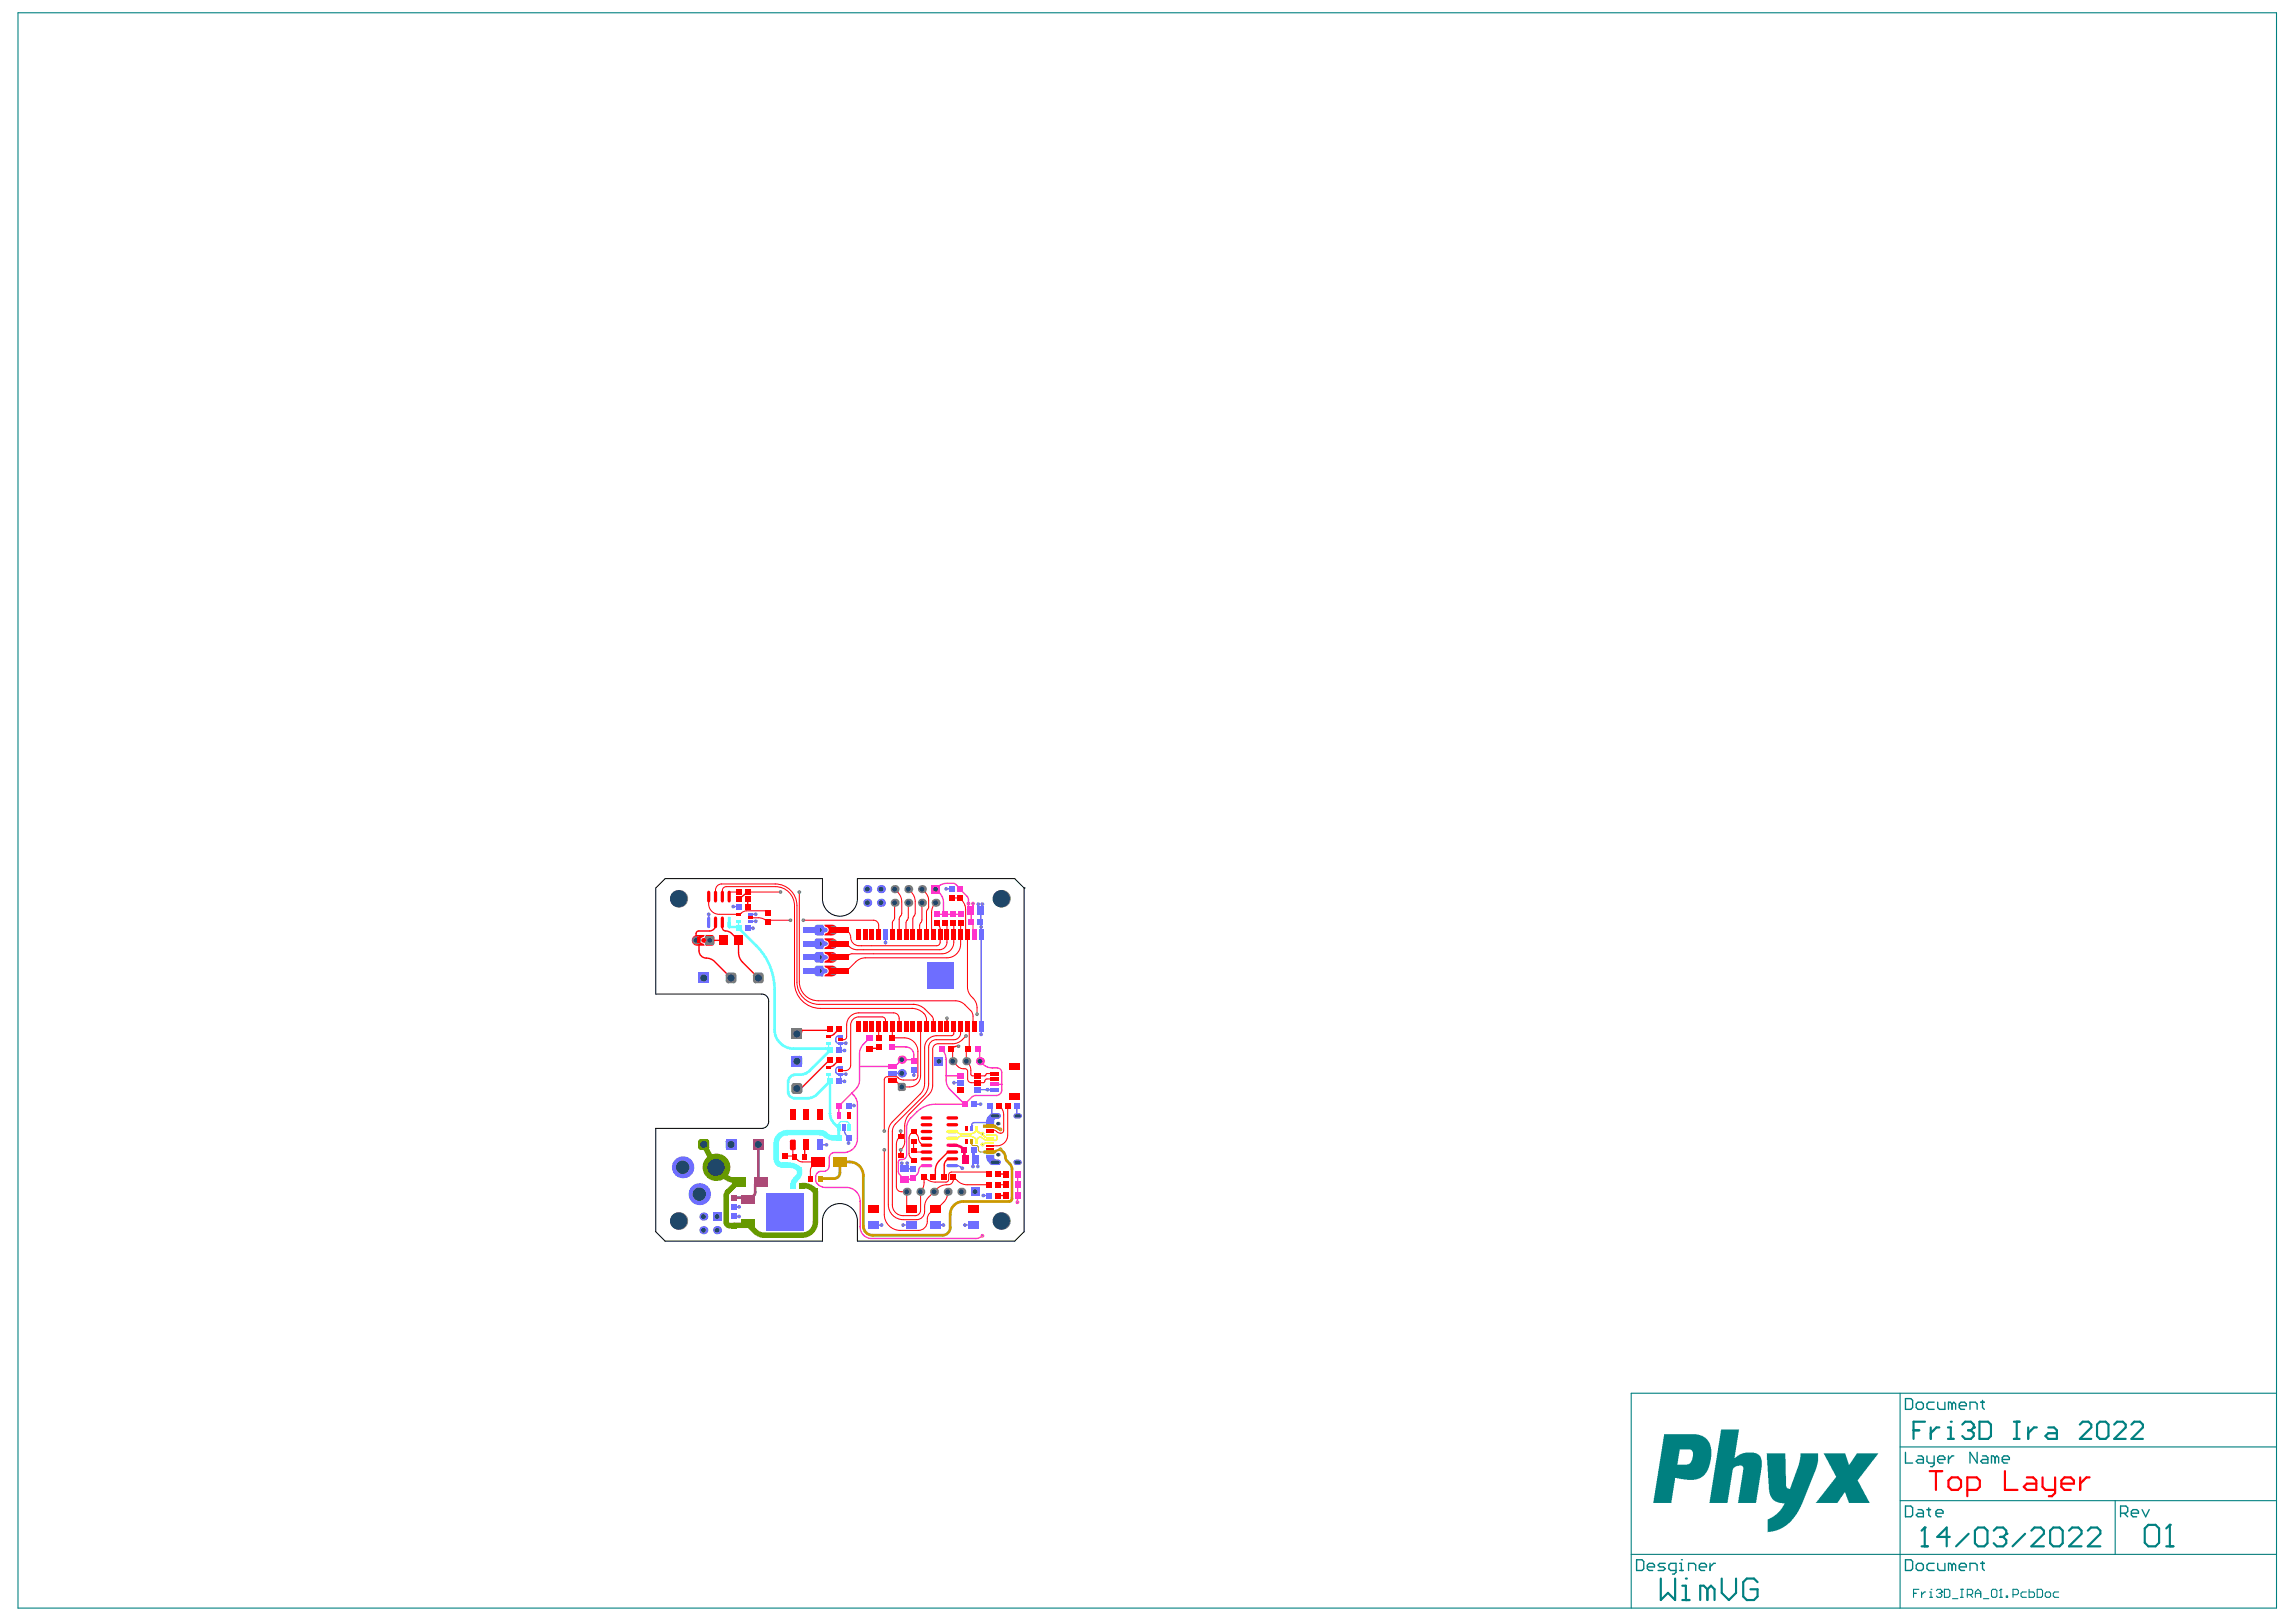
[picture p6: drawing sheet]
<svg xmlns="http://www.w3.org/2000/svg" width="297mm" height="210mm" viewBox="0 0 297 210" stroke-linecap="round" stroke-linejoin="round" font-family="sans-serif">
<g fill="#008080">
<path d="M222.7 185h2.3l-.6 3.7 .7-.5 .7-.2h1.3l.4 .2 .3 .4 .1 .4v.9l-.7 4.6h-2.4l.7-4.1a.58 .58 0 0 0-.1-.7h-.7l-.3 .2a.59 .59 0 0 0-.3 .7l-.6 3.9h-2.4z"/>
<path d="M228.5 188.1h2.5l.1 4.2v.2l.3 .2 .2-.1 1.1-3.1 .2-.9v-.5h2.3v1l-.3 1.3-1.9 4.6-.8 1.3-1 1.1-1 .5-.8 .3-.7 .1v-1.2a.45 .45 0 0 1 .4-.6l.7-.5 .6-.5 .5-1h-.7l-.6-.2-.4-.4-.2-.4-.2-.7z"/>
<path d="M235.9 188.1h2.8l.5 1.4 .2-.1 .8-1.3h2.8l-2.6 3.3a.38 .38 0 0 0 .1 .5l1.4 2.6h-2.7l-.5-1.4h-.1l-.9 1.4h-2.8l2.2-2.8 .2-.3a.34 .34 0 0 0 .1-.5z"/>
<path d="M215.3 185.6h4.2l.8 .3 .6 .5 .4 .7 .1 .4v1.4l-.3 .8-.3 .8-.3 .4-.5 .4-.8 .2h-.9l-1.6-.2-.5 3.2h-2.3zM217.3 187.6l-.3 1.9h1.3l.3-.1 .3-.5 .1-.7a.57 .57 0 0 0-.3-.6z"/>
</g>
<g fill="none" stroke="#008080" stroke-width=".14">
<path d="M2.3 1.7h292.2v206.4h-292.2zM245.8 187.2h48.7M245.8 194.2h48.7M245.8 180.3v27.8M273.6 194.2v7M294.5 180.3h-83.5v27.8M211 201.2h83.5M247.6 206.2h.3M248.3 205.7h-.7v1M248.6 206v.7M249.1 206h-.2l-.3 .4M249.6 206h.2v.7"/>
<path d="M249.6 206.7h.4M249.8 205.7h.1M250.5 205.8l.2-.1h.3l.2 .1v.2M250.9 206.2h.1M251 206.2l.2 .2v.1l-.2 .2h-.3l-.2-.2M251.2 206h.1M251.2 206l-.2 .2M251.6 205.7h.5l.2 .1v.7l-.2 .2h-.5zM252.6 206.9h.7M253.6 205.7h.4M253.6 206.7h.4M253.8 205.7v1"/>
<path d="M254.5 206.4h.5l.2-.2v-.4l-.2-.1h-.5v1M254.9 206.4l.3 .3M255.6 206.2h.7M255.6 206.7v-.7l.3-.3 .4 .3v.7M256.6 206.9h.7M257.6 205.8l.2-.1h.4l.1 .1v.7l-.1 .2h-.4l-.2-.2zM258.7 206.7h.3M258.9 205.7h.1M258.9 205.7v1M258.9 205.7l-.2 .1M259.6 206.5h.1v.2h-.1zM260.4 206.4h.5l.2-.2v-.4l-.2-.1h-.5v1"/>
<path d="M262.2 206h-.6l-.1 .2v.3l.1 .2h.6M262.5 205.7v1h.5l.2-.2v-.3l-.2-.2h-.5M263.6 205.7h.5l.1 .1v.7l-.1 .2h-.5zM264.6 206.2l.2-.2h.3l.2 .2v.3l-.2 .2h-.3l-.2-.2zM266.3 206h-.5l-.2 .2v.3l.2 .2h.5"/>
</g>
<g fill="none" stroke="#008080" stroke-width=".28">
<path d="M247.6 185.1h.7M249 197.7h.1M249 197.7v2.4M249 197.7l-.4 .4M249 184h-1.4v2.2M249.8 184.7v1.5M250.9 184.7h-.4l-.7 .8M252 184.7h.4v1.5M252 186.2h.8M252.3 198.9h-1.7l1.2-1.2v2.4M252.4 184h.1M253.9 184.4l.3-.4h.8l.3 .4v.3"/>
<path d="M254.6 185.1h.4M254.7 198.5l-1.6 1.6M255 185.1l.3 .4v.3l-.3 .4h-.8l-.3-.4M255.3 184.7h.1M255.3 184.7l-.3 .4M255.5 198.1l.4-.4h.8l.4 .4v1.6l-.4 .4h-.8l-.4-.4zM256.1 184h1.1l.4 .4v1.4l-.4 .4h-1.1zM257.9 198.1l.4-.4h.8l.5 .4v.4M258.7 198.9h.4M259.1 198.9l.5 .4v.4l-.5 .4h-.8l-.4-.4M259.6 198.5h.1M259.6 198.5l-.5 .4"/>
<path d="M260.5 184h.8M260.5 186.2h.8M260.9 184v2.2M262 198.5l-1.6 1.6M262.4 184.7v1.5M262.8 198.1l.4-.4h.8l.4 .4v.4l-1.6 1.6h1.6M263.5 184.7h-.4l-.7 .8M265 184.7h.7l.4 .4v1.1h-1.1l-.4-.4 .4-.3h1.1M265.2 198.1l.4-.4h.9l.4 .4v1.6l-.4 .4h-.9l-.4-.4zM267.7 198.1l.4-.4h.8l.4 .4v.4l-1.6 1.6h1.6M269.1 184.4l.3-.4h.8l.4 .4v.3l-1.5 1.5h1.5M270.1 198.1l.4-.4h.8l.4 .4v.4l-1.6 1.6h1.6"/>
<path d="M271.3 184.4l.4-.4h.7l.4 .4v1.4l-.4 .4h-.7l-.4-.4zM273.5 184.4l.4-.4h.7l.4 .4v.3l-1.5 1.5h1.5M275.7 184.4l.4-.4h.8l.3 .4v.3l-1.5 1.5h1.5M277.5 197.8l.4-.5h1l.4 .5v1.8l-.4 .5h-1l-.4-.5zM280.7 197.3h.1M280.7 197.3v2.8M280.7 197.3l-.4 .5M214.9 204.3v2.8l.9-1 .9 1v-2.8M217.6 207.1h1M217.6 205.2h.5v1.9M218.1 204.3h.1M220.9 205.7l-.5-.5h-.4v1.9"/>
<path d="M220.9 205.7v1.4M220.9 205.7l.5-.5 .4 .5v1.4M222.7 204.3v1.8l1 1 .9-1v-1.8M227.4 204.7l-.5-.4h-.9l-.5 .4v1.9l.5 .5h.9l.5-.5v-.9h-.9M248.6 200.1h.8M280.3 200.1h.9"/>
</g>
<g fill="none" stroke="#008080" stroke-width=".18">
<path d="M246.5 194.9h.7l.2 .2v1l-.2 .2h-.7zM246.5 181h.7l.2 .2v1l-.2 .2h-.7zM246.5 187.9v1.4h.9M247.9 181.7l.2-.2h.5l.2 .2v.5l-.2 .2h-.5l-.2-.2zM248.1 195.4h.5l.2 .2v.7h-.7l-.2-.2 .2-.3h.7M248.1 188.4h.5l.2 .2v.7h-.7l-.2-.2 .2-.2h.7M249.3 195.4h.5M249.3 188.4v.7l.2 .2h.7M249.5 195.1v1l.3 .2M250.2 181.5h-.7l-.2 .2v.5l.2 .2h.7M250.2 188.4v1.2l-.2 .2h-.2M250.5 195.8h.9v-.2l-.2-.2h-.5l-.2 .2v.5l.2 .2h.5"/>
<path d="M250.7 181.5v.7l.2 .2h.7v-.9M250.7 188.9h.9v-.3l-.2-.2h-.5l-.2 .2v.5l.2 .2h.5M252.1 188.4v.9M252.5 181.7l-.2-.2h-.2v.9M252.5 181.7v.7M252.5 181.7l.3-.2 .2 .2v.7M252.8 188.4h-.3l-.4 .5M253.5 181.9h.9v-.2l-.2-.2h-.5l-.2 .2v.5l.2 .2h.5M254.9 182.4v-.9h.7l.2 .2v.7M255.8 187.9v1.4l-.9-1.4v1.4M256.3 181.5h.4M256.5 188.4h.4l.3 .2v.7h-.7l-.2-.2 .2-.2h.7"/>
<path d="M256.5 181.2v1l.2 .2M258.1 188.6l-.2-.2h-.3v.9M258.1 188.6v.7M258.1 188.6l.2-.2 .3 .2v.7M259 188.9h1v-.3l-.3-.2h-.4l-.3 .2v.5l.3 .2h.4M274.3 195.8h.7l.3-.2v-.5l-.3-.2h-.7v1.4M274.8 195.8l.5 .5M275.7 195.8h1v-.2l-.3-.2h-.4l-.3 .2v.5l.3 .2h.4M277.1 195.4l.5 .9 .5-.9M211.7 201.8h.7l.3 .3v.9l-.3 .2h-.7zM213.1 202.8h.9v-.3l-.2-.2h-.4l-.3 .2v.5l.3 .2h.4M215.4 202.3h-.7l-.2 .2 .2 .3h.5l.2 .2-.2 .2h-.7"/>
<path d="M216.8 203.2h-.7l-.2-.2v-.5l.2-.2h.7v1.2l-.2 .2h-.2M217.3 203.2h.5M217.3 202.3h.2v.9M217.5 201.8h.1M218.5 203.2v-.9h.6l.3 .2v.7M219.8 202.8h1v-.3l-.3-.2h-.4l-.3 .2v.5l.3 .2h.4M221.2 202.3v.9M221.9 202.3h-.2l-.5 .5M246.5 201.8h.7l.2 .3v.9l-.2 .2h-.7zM247.9 202.5l.2-.2h.5l.2 .2v.5l-.2 .2h-.5l-.2-.2zM250.2 202.3h-.7l-.2 .2v.5l.2 .2h.7M250.7 202.3v.7l.2 .2h.7v-.9"/>
<path d="M252.5 202.5l-.2-.2h-.2v.9M252.5 202.5v.7M252.5 202.5l.3-.2 .2 .2v.7M253.5 202.8h.9v-.3l-.2-.2h-.5l-.2 .2v.5l.2 .2h.5M254.9 203.2v-.9h.7l.2 .2v.7M256.3 202.3h.4M256.5 202.1v.9l.2 .2"/>
</g>
<path d="M106.7 125h.8v1.3h-.8v-.2a.49 .49 0 0 0 .5-.4 .49 .49 0 0 0-.5-.5z" fill="#f00"/>
<path d="M106.3 125h.2l.2 .3a.33 .33 0 0 1 .4 .4 .33 .33 0 0 1-.4 .3l-.2 .4h-.2z" fill="#6e6eff"/>
<path d="M106.7 121.4h.8v1.4h-.8v-.2a.49 .49 0 0 0 .5-.5 .49 .49 0 0 0-.5-.5z" fill="#f00"/>
<path d="M106.3 121.4h.2l.2 .4a.33 .33 0 0 1 .4 .3 .33 .33 0 0 1-.4 .3l-.2 .4h-.2z" fill="#6e6eff"/>
<g fill="#f00">
<path d="M90.3 121h.8v.2a.49 .49 0 0 0-.5 .5 .49 .49 0 0 0 .5 .5v.2h-.8z"/>
<path d="M91.3 121h.2v1.4h-.2l-.2-.4a.33 .33 0 0 1-.4-.3 .33 .33 0 0 1 .4-.3z"/>
<path d="M89.7 121.3a.49 .49 0 0 1 .4-.3 .49 .49 0 0 1 .4 .3v.5l-.2 .6a.7 .7 0 0 1-.7-.4 .7 .7 0 0 1 .1-.7z"/>
<path d="M91.1 121.7h1.3a.59 .59 0 0 1-.1 .6l-.8 .1z"/>
<path d="M91.5 121l.8 .1a.59 .59 0 0 1 .1 .6h-1.3z"/>
<path d="M107.5 125a.68 .68 0 0 1 .8 .7 .68 .68 0 0 1-1 .5 1.39 1.39 0 0 1 .2-1.2z"/>
<path d="M107.5 123.2a.68 .68 0 0 1 .8 .8 .68 .68 0 0 1-1 .5 1.39 1.39 0 0 1 .2-1.3z"/>
<path d="M107.5 121.4a.68 .68 0 0 1 .8 .8 .68 .68 0 0 1-1 .5 1.39 1.39 0 0 1 .2-1.3z"/>
<path d="M107.5 119.7a.68 .68 0 0 1 .8 .8 .68 .68 0 0 1-1 .4 1.39 1.39 0 0 1 .2-1.2z"/>
</g>
<g fill="#6e6eff">
<path d="M105.4 125.1l.3-.1h.6l.4 .7h-1.3z"/>
<path d="M105.4 125.7h1.3l-.4 .7-.8-.1a.59 .59 0 0 1-.1-.6z"/>
<path d="M105.4 123.4l.3-.2h.6l.4 .7h-1.3z"/>
<path d="M105.4 123.9h1.3l-.4 .7-.8-.1a.59 .59 0 0 1-.1-.6z"/>
<path d="M105.4 121.6l.3-.2h.6l.4 .7h-1.3z"/>
<path d="M105.4 122.1h1.3l-.4 .7h-.8a.59 .59 0 0 1-.1-.7z"/>
<path d="M105.4 120.4h1.3l-.4 .7-.8-.1a.59 .59 0 0 1-.1-.6z"/>
<path d="M105.4 119.8l.3-.1h.6l.4 .7h-1.3z"/>
</g>
<path d="M106.7 119.7h.8v1.4h-.8v-.3a.49 .49 0 0 0 .5-.4 .49 .49 0 0 0-.5-.5z" fill="#f00"/>
<g fill="#6e6eff">
<path d="M106.3 119.7h.2l.2 .3a.33 .33 0 0 1 .4 .4 .33 .33 0 0 1-.4 .3l-.2 .4h-.2z"/>
<path d="M106.3 123.2h.2l.2 .4a.33 .33 0 0 1 .4 .3 .33 .33 0 0 1-.4 .3l-.2 .4h-.2z"/>
</g>
<path d="M106.7 123.2h.8v1.4h-.8v-.2a.49 .49 0 0 0 .5-.5 .49 .49 0 0 0-.5-.5z" fill="#f00"/>
<g fill="#6e6eff">
<path d="M127.9 144.4l.4-.3h.8a.37 .37 0 0 1 .3 .5 .37 .37 0 0 1-.5 .2l-.2 .1-.1 .5h-1v-.6z"/>
<path d="M127.6 149.4h1v.4l.3 .2a.4 .4 0 0 1 .5 .2 .4 .4 0 0 1-.1 .5h-1a1.27 1.27 0 0 1-.7-1.3z"/>
</g>
<g fill="#c90">
<path d="M127.2 145.5h1.6l.2 .3v.2h-1.8z"/>
<path d="M127.2 148.9h.1h1.7v.1l-.2 .3h-1.5z"/>
</g>
<g fill="none" stroke="#f00" stroke-width=".13">
<path d="M93 118.3h2.5M93.4 114.4h6.9M93.9 114.7h6.4M95.5 115.4h-1.2v.6M95.9 118.2h.1M96.6 117.9h2.6l.1 .3M96.7 115.4h4.3M97.1 118.8h1M99.3 119.3h.1M102.3 119.1h-3v.3v-.1M102.8 117.2v9.9M103.1 117.2v9.9"/>
<path d="M103.4 115.4v11.7M103.9 119.1h9.1M113.7 119.8v1.2M105.9 129.5h17.7M106 130h12.1M106.1 130.5h11.9M107.8 125.7h1.2M108.8 120.4h.4M108.8 122.1h.2M108.8 123.9h.3M110.2 123.4h2.8M110.7 124.5l-.8 .8"/>
<path d="M110.9 122.9h10.6M111.1 122.4h1.6M112 124h10.5M118 130.5h.1M118.1 130h.1M119.5 131.1v.1M119.7 130.6l.9 .9M123.2 137.3l.7 .7M124.6 138.3h.2M124.8 130l.8 .8M125 137.3l.2 .2M125.2 138.7v.9"/>
<path d="M125.6 138.5v.5M125.8 139.2h1.6M125.9 131.5v1.1M127.7 138.9h.9M127.7 139.6h.9M125.7 140.1h1.5M126.5 140.1h.1"/>
</g>
<g fill="none" stroke="#f3c" stroke-width=".18">
<path d="M121.3 114.8l-.3 .3M122.1 116.8v1.5M122.5 114.3h.8M123.7 114.5l.4 .4M124.1 115l1 1M125.3 116.4v1.5M125.9 116.9v1M111.2 136.4v1.6M112.5 134.3l-.8 .8M115.4 135.5h1.8M117.2 135.5h.1M121.8 135.8h.1"/>
<path d="M122.4 137.1v2.7M122.4 139.2h1.9M126.8 135.8v1.5M126.8 137.3l.3 .4M128.4 138.2h.6M129.6 138.8v2.2M105.5 152.3v.4M105.7 153.1l.2 .2M106.2 151.6h.4M106.7 153.7h2.8M107.3 149.8v1.1M108 149.1h1.2"/>
<path d="M108.5 143.2v1.1M110.2 141.5l.2 .2M110.7 141l-2.1 2.1M110.9 142.9v4.5M111.3 155.4v3.4M116.2 150.4v1.2M116.4 152l.6 .6h1M116.6 150.1h.1M117.3 145.9v3.6M118.6 143.9l-.8 .8M118.6 152l-.4 .5M119.4 150.8h.5"/>
<path d="M121 142.9h3.8M122.9 141l1.9 1.9M125.7 142l-.9 .9M126.2 141.8h2.7M112.8 160.3h13.5"/>
</g>
<path d="M96.7 115.4l-1.2 1M90.1 120.8v.9h.3v1.3M92.4 124.4l2.2 2.2M95.5 121.7v1.6M96.1 124.5l2 2.1" fill="none" stroke="#f00" stroke-width=".18"/>
<path d="M123.4 140.1h.9M126 142.9h.9M126.6 141h1.7" fill="none" stroke="#6e6eff" stroke-width=".18"/>
<path d="M95.4 120l.1 .1M95.6 120.2l2.2 2.2M100.2 128.1v5.1" fill="none" stroke="#6ff" stroke-width=".35"/>
<path d="M95.5 119.2v.9" fill="none" stroke="#6ff" stroke-width=".18"/>
<circle cx="95.5" cy="120.1" r=".18" fill="#6ff"/>
<path d="M94.3 120h1.1M95.6 120.2h.1M107.4 135.9h.1" fill="none" stroke="#6ff" stroke-width=".35"/>
<circle cx="107.4" cy="135.9" r=".18" fill="#6ff"/>
<path d="M94.3 119.4v.6M95.5 120.1l.1 .1M97.8 122.4a8.1 8.1 0 0 1 2.4 5.7M100.2 133.2a2.46 2.46 0 0 0 2.5 2.5h4.1l.6 .2-2.6 2.7a2.05 2.05 0 0 1-1.9 .5 .97 .97 0 0 0-1 .9v1.2a.9 .9 0 0 0 1 .9 3.5 3.5 0 0 0 2.5-.3l2-1.9v4.2a2.28 2.28 0 0 0 1.1 1.9v1M108.5 147.2h.1" fill="none" stroke="#6ff" stroke-width=".35"/>
<path d="M107.2 135v.8M107.2 139v.8l.2 .1M108.5 146v-.5l.2-.3h.8l.3 .1v.7" fill="none" stroke="#6ff" stroke-width=".18"/>
<path d="M108.6 147.2a2 2 0 0 1-2-.5l-.5-.1h-4.3a1.39 1.39 0 0 0-1.4 1.4v2a.8 .8 0 0 0 .8 .8 2.28 2.28 0 0 1 2.2 .6 1.31 1.31 0 0 1-.5 1.3l-.2 .2-.1 .5" fill="none" stroke="#6ff" stroke-width=".7"/>
<g fill="none" stroke="#6e6eff" stroke-width=".18">
<path d="M91.7 118.3v1.1M94.9 117.3h.6M97.1 118.3h.7M97.1 119.2h.7M122.4 115h.7M126.6 117.7l.3 .1M126.6 117v.7M126.9 117.8h.1M126.9 117.9l-.1 1.4 .1 .2v14.4M127.1 117v.7l-.2 .2-.3-.2M96.7 120.1h.7M108.7 135v.8l-.1 .1h.7"/>
<path d="M108.7 134.1h-.4a.61 .61 0 0 0 0 .9h1.1M108.7 139v.8l-.1 .1h.7M108.7 138.1h-.4a.61 .61 0 0 0 0 .9h1.1M114.6 121v1M114.6 122h.1M115.4 138.9h1.3M118.2 138.4v.7M126.9 121h.1M94.9 157.4h.7M94.9 156.2h.7M106.1 148.2h.8M109.2 146a1.67 1.67 0 0 0 .6 1.2v.7"/>
<path d="M109.8 143.1h.7M113 158.5h1.1M116.7 150.5v.7M116.8 158.5h.1M116.8 158.5h1.1M117 151.3h.1M117 151.3h1.2M117.4 150.5v.7M121 158.5h1.1M123.2 150.8a1.44 1.44 0 0 1 1.3 .4M124.8 158.5h1.1M125.7 145.6h.1"/>
<path d="M125.7 145.6v.5M125.9 151v-.7l.3-.3 .3 .3v.7M126.5 141h.1M127.2 154.7h.7M128.1 143.1h.2v1.3h.4M128.1 145.3h-2l-.3 .2-.1 .1M128.3 141h.3M131.6 143.1v1.1l.1 .2"/>
</g>
<g fill="none" stroke="#f00" stroke-width=".13">
<path d="M91.7 116a1.92 1.92 0 0 0 .5 2.1l.4 .2h.4M93.4 114.4a.79 .79 0 0 0-.8 .8v.8M93.9 114.7l-.2 .1-.2 .2v1M95.9 118.2l-.4 .1M96.6 117.9l-.5 .1-.2 .2M98.1 118.8a1.52 1.52 0 0 1 1.2 .5M99.2 117.9h.1M100.3 114.4a2.81 2.81 0 0 1 2.8 2.8M100.3 114.7a2.46 2.46 0 0 1 2.5 2.5M113 119.1a.67 .67 0 0 1 .7 .7M115.7 115.1a2.16 2.16 0 0 1 1 1.6v1.5l-.2 .3M115.7 116.8v1.9l-.3 .7v1.6"/>
<path d="M116.5 118.5l-.2 .5v2M116.5 118.5h.1M117.3 119.1l-.1 .3v1.6M117.4 119.1h-.1M117.5 116.8v1.9l-.1 .4M117.5 115.1a2.12 2.12 0 0 1 .9 1.6v1.5l-.3 .7v2.1M119.3 115.1a2.09 2.09 0 0 1 .6 2.7v3.2M119.3 116.8v2.3l-.3 .7v1.2M121 116.8a1.76 1.76 0 0 0-.5 1.3v2.7l.2 .2M121.2 119.5l.4 .4v.3v1.7l-.2 .4-8.7 .1M122.2 119.5l.3 .3v2.1a.98 .98 0 0 1-1 1M123.1 116.2h1l.5 .5 .3 .6v3.1l.3 .6v6.7a2.4 2.4 0 0 0 .9 1.7 2.58 2.58 0 0 1 .3 1.9"/>
<path d="M123.3 119.5l.1 .1v2.3a1.51 1.51 0 0 1-1.5 1.5h-8.9M124.3 119.5v2.7a1.77 1.77 0 0 1-1.8 1.8M102.8 127.1a3.4 3.4 0 0 0 3.3 3.4M103.1 127.1a2.86 2.86 0 0 0 2.9 2.9M103.4 127.1a2.46 2.46 0 0 0 2.5 2.4M109 122.1a1.52 1.52 0 0 1 1.1 .6l.8 .2M109.2 120.4a.93 .93 0 0 1 .9 .9 1.07 1.07 0 0 0 1 1.1M109.9 125.3l-.6 .3-.3 .1M110.2 123.4l-1.1 .5M111.4 122.4h.1M112 124a1.77 1.77 0 0 0-1.3 .5M113.7 132.8v1.5"/>
<path d="M114.6 132.8v-.8l-.3-.3-3.2-.1a1.04 1.04 0 0 0-1 1v5.3a.7 .7 0 0 1-.7 .6h-.7M115.4 132.8v1.5M115.4 134.3h.1M115.4 134.3h1.6a1.77 1.77 0 0 1 1.8 1.8v3.1l-.1 .3-.2 .2-.3 .1-1.6-.1-.7-.4h-1.1l-.3 .2-.1 6.9M115.4 121h.1M116.3 132.8v-1a.71 .71 0 0 0-.7-.7h-4.5a1.56 1.56 0 0 0-1.6 1.5v1.8l-.4 .2h-.4M118 130.5a2.15 2.15 0 0 1 1.5 .6M118.1 130a2.15 2.15 0 0 1 1.6 .6M119 132.8l.1 .1v6.3a1.45 1.45 0 0 1-1.5 1.5h-.9M119.5 131.2a1.77 1.77 0 0 1 .4 1.6M120.6 131.5l.1 .3v1M123 135.8l.2 .2v1.3"/>
<path d="M123.4 132.8v.9l-.2 .3h-2a1.56 1.56 0 0 0-1.6 1.6v4.6a1.94 1.94 0 0 1-.5 1.4l-3.7 3.6a1.76 1.76 0 0 0-.5 1.2v9.5a1.94 1.94 0 0 0 2 1.9h1.7a1.04 1.04 0 0 0 1-1 2.2 2.2 0 0 1 .5-1.9 3.5 3.5 0 0 1 2-1.5l.4-.1a.79 .79 0 0 0 .8-1 2.32 2.32 0 0 0 1.8 1h2.8M123.6 129.5a1.77 1.77 0 0 1 1.2 .5M123.9 138l.5 .3h.2M124.3 132.8v.9a.87 .87 0 0 1-.9 .9h-2.3a.98 .98 0 0 0-1 .9v4.7a2.31 2.31 0 0 1-.6 1.6l-3.6 3.6a1.4 1.4 0 0 0-.5 1v9.5a1.39 1.39 0 0 0 1.4 1.4h1.6a.7 .7 0 0 0 .7-.7v-2.4a2.08 2.08 0 0 0 .5-1.9 1.89 1.89 0 0 0 1.4 .7l1.6-.1 .1-.3 .1-.7 .3-.2h4.7M124.8 138.3l.2 .1 .2 .3M125 134.1a2.28 2.28 0 0 1-1.8 1h-1.8a.7 .7 0 0 0-.7 .7v4.6a1.76 1.76 0 0 1-.6 1.3l-2.4 2.4a2.24 2.24 0 0 0-.7 1.6v2a1.36 1.36 0 0 1-.5 1.1M125.2 132.8l.2 .5v2.2l-.1 .3M125.2 137.5a1.43 1.43 0 0 1 .4 1M125.2 139.6l.1 .3 .4 .2M125.3 135.8h.1M125.3 135.8l-.3 .2v1.3M125.6 130.8l.1 .2 .2 .5"/>
<path d="M125.6 139l.1 .2h.1M125.9 132.6l.1 .2M127.7 138.9l-.3 .3M127.7 139.6a.41 .41 0 0 0-.3 .5h-.2M101.5 149.6h1.2M102.6 148.2v1.3a1.57 1.57 0 0 0 1.2 .9h2M105.5 150.4a1.49 1.49 0 0 0-.7 1.1v1M114.4 148.8v8.4a2.08 2.08 0 0 0 2.1 2h2.3a1.22 1.22 0 0 0 1.2-1.5 1.63 1.63 0 0 1 1-1.3h.2a2.79 2.79 0 0 0 1.4-2.1v-.1M116.4 147.1a1.33 1.33 0 0 0-.4 1v5.5a.64 .64 0 0 0 .6 .6h.7v1.8l.4 .4h.2M116.5 147.1h-.1M118.2 148.8h.1M118.2 147.7v1.1"/>
<path d="M118.2 148.8l.3 .3h1.4M119.1 147.9l-.3-.6a1.17 1.17 0 0 0-.6-.9h-.1a1.11 1.11 0 0 0-.5 .9v2a1.03 1.03 0 0 0 .6 .9M119.1 147.9h.1M119.1 147.9l.3 .3h.5M127.8 151.7h.1M127.8 151.7l.1 .2M128.1 146.2a.97 .97 0 0 1 .8 .2M128.9 146.4l.1 .1M129.1 153.3h1.1M129.3 143.1a1.35 1.35 0 0 1 .5 1.2v2a.5 .5 0 0 1-.4 .4 .5 .5 0 0 1-.4-.2M130.2 153.3h.1M130.4 143.1v3.8a1.39 1.39 0 0 1-1.4 1.4h-.9"/>
</g>
<g fill="none" stroke="#f00" stroke-width=".18">
<path d="M92.6 119.4a.86 .86 0 0 1-.8 1.1h-1.4l-.3 .1v.2M93.5 119.4v.6a.56 .56 0 0 0 .7 .5l.5 .3 .8 .9M96.7 116.4v.9M90.4 123a1.03 1.03 0 0 0 1.3 1l.7 .4M91.8 121.7h1.8M93.6 121.7h.1M95.5 123.3a1.76 1.76 0 0 0 .6 1.2M107.4 137.2l-3.8 3.7M107.4 133.2l-.2 .1h-3.4l-.2 .5M108.6 133.2a1.74 1.74 0 0 1-1.4 .9M108.6 137.2a1.74 1.74 0 0 1-1.4 .9M113.7 135.5l-.1 .2h-1l-.1 .1"/>
<path d="M122.5 131.8v1M124 135.4h-.1a1.31 1.31 0 0 0-.9 .4M104.3 148.2l-.2 .2v1.3M116.5 146.4v.7M116.5 148.8v.7M120.7 152.3h.1M123.2 150h-.6a1.02 1.02 0 0 0-.4 .8v1.5M123.2 149.1h-.6a3.5 3.5 0 0 0-1.6 2v.9l-.2 .3M129.1 151.9h1.1M129.1 154.7h1.1M130.2 151.9h.1M130.2 154.7h.1"/>
</g>
<g fill="none" stroke="#f3c" stroke-width=".18">
<path d="M121 115.1a2.22 2.22 0 0 1 1.1 1.7M121.2 118.3h3.1M122.1 118.3h.1M122.5 114.3a1.77 1.77 0 0 0-1.2 .5M123.3 114.3l.4 .2M124.1 114.9v.1M125.1 116l.2 .4M125.3 117.9h.6M125.6 117.9v1.4l.3 .2v1.3l.1 .2M111.7 135.1a1.76 1.76 0 0 0-.5 1.3M117.2 135.5a1.03 1.03 0 0 1 1 1v.8v-.2M118.2 137.1h.1"/>
<path d="M118.2 137.1h-1.5l-.9 .9h-4.6v1.7a1.76 1.76 0 0 1-.5 1.3M121.9 135.8a1.76 1.76 0 0 1 .5 1.3M122.4 139.8a1.76 1.76 0 0 0 .5 1.2M126.5 135.8h.3M126.8 137.3h.1M127.1 137.7a1.77 1.77 0 0 0 1.3 .5M129 138.2a.59 .59 0 0 1 .6 .6M105.5 152.7l.2 .4M105.9 153.3l.4 .3 .4 .1M106.2 151.6a.7 .7 0 0 0-.7 .7M107.3 150.9a.7 .7 0 0 1-.7 .7M108 149.1a.7 .7 0 0 0-.7 .7"/>
<path d="M108.6 143.1l-.1 .1M109.5 153.7a1.77 1.77 0 0 1 1.8 1.7M110.4 141.7a1.76 1.76 0 0 1 .5 1.2M110.9 147.4a1.77 1.77 0 0 1-1.7 1.7M111.3 158.8a1.5 1.5 0 0 0 1.5 1.5M116.2 151.6l.2 .4M116.6 150.1l-.3 .1-.1 .2M117.3 149.5a.6 .6 0 0 1-.6 .6M117.8 144.7a1.76 1.76 0 0 0-.5 1.2M118.2 152.5l-.2 .1M119.4 150.8a.66 .66 0 0 0-.6 .8l-.2 .4M121 142.9a3.4 3.4 0 0 0-2.4 1"/>
<path d="M126.2 141.8l-.5 .2M127.1 159.9l-.5 .3-.3 .1M128.6 140.3h1M129.6 141a.72 .72 0 0 1-.7 .8M131.7 151.9l-.1 3.7"/>
</g>
<path d="M91.2 148.3l-.2-.2 1.6 3a3.7 3.7 0 0 0 2.1 1.6h.7l.2 .3-.3 .1-1.1 1.1-.2 .3-.1 3.7 .3 .3 .7 .1M103.8 153.4a1.95 1.95 0 0 1 1.7 .8v3.9a1.74 1.74 0 0 1-1.7 1.8h-4.9a1.77 1.77 0 0 1-1.2-.6l-1-.9-.1 .2h-1.6" fill="none" stroke="#690" stroke-width=".7"/>
<path d="M98.1 152.8l-.4 .4v1.1a1.13 1.13 0 0 1-1 .9v-.2h-1.8M98.1 148.1v4.7M98.1 152.8l.3 .2-.4 .4" fill="none" stroke="#a64d79" stroke-width=".35"/>
<path d="M128.7 145.8h.1M128.7 145.8l.7 .4M129.4 148.7a1.74 1.74 0 0 1 .8 1.4l.1 .2a1.31 1.31 0 0 1 .6 1v3.8l-.2 .3-6.1 .1a1.69 1.69 0 0 0-1.7 1.7v1.7a.97 .97 0 0 1-.9 1h-9.1a1.18 1.18 0 0 1-1.2-1.2v-6.6a1.77 1.77 0 0 0-1.8-1.7h-1.2v1.4a.76 .76 0 0 1-.8 .7h-1.7" fill="none" stroke="#c90" stroke-width=".35"/>
<path d="M128.1 149l.3 .1M128.1 145.6l.6 .2" fill="none" stroke="#c90" stroke-width=".18"/>
<path d="M125.7 147.7l.1 .5h.5l.2 .2 .1 .4 .1 .2 1.3 .1 .1-.1" fill="none" stroke="#c90" stroke-width=".13"/>
<path d="M129.4 148.7l-1 .4" fill="none" stroke="#c90" stroke-width=".28"/>
<path d="M115.4 139.8a1.57 1.57 0 0 1 1.3 .9" fill="none" stroke="#f00" stroke-width=".14"/>
<path d="M123.2 146.4a.93 .93 0 0 1 .9 .3h1.4l.6-.2M126.1 146.5h.1M126.5 146.4l-.1-.3-.3 .4M126.5 146.4h.1M126.5 146.4l.2 .2 .4 .1 .2 .4M126.6 147.2l-.2 .5-.2-.3-.5-.3h-1.6a.91 .91 0 0 1-.9 .2M126.6 147.2h.1M127.3 147.1h.1M127.3 147.1l.3 .1h.5M128.1 147.9a1.08 1.08 0 0 0-1 .2M128.1 146.9h.8v.6a2.62 2.62 0 0 1-1.6-.1l-.3-.2h-.4" fill="none" stroke="#ff0" stroke-width=".18"/>
<path d="M126 148.8v1.1l.2 .1" fill="none" stroke="#6e6eff" stroke-width=".35"/>
<path d="M123.2 148.2a1.85 1.85 0 0 1 1.6 .6v1l.1 .2" fill="none" stroke="#f06" stroke-width=".35"/>
<path d="M249.6 190.4h1.7M250.5 190.4v2.4M252.1 191.6l.4-.4h.8l.4 .4v.8l-.4 .4h-.8l-.4-.4zM254.5 192.8h1.2l.4-.4v-.8l-.4-.4h-1.2v2.4M259.4 190.4v2.4h1.6M262.2 191.2h.8l.4 .4v1.2h-1.2l-.4-.4 .4-.4h1.2M264.2 191.2v1.2l.5 .4h1.2M265.9 191.2v2l-.4 .4h-.4M266.7 192h1.6v-.4l-.4-.4h-.8l-.4 .4v.8l.4 .4h.8M269.1 191.2v1.6M270.3 191.2h-.4l-.8 .8" fill="none" stroke="#f00" stroke-width=".28"/>
<circle cx="103.4" cy="115.4" r=".24" fill="#808080"/>
<circle cx="103.4" cy="115.4" r=".1" fill="#a6968d"/>
<circle cx="101" cy="115.4" r=".24" fill="#808080"/>
<circle cx="101" cy="115.4" r=".1" fill="#a6968d"/>
<circle cx="102.3" cy="119.1" r=".24" fill="#808080"/>
<circle cx="102.3" cy="119.1" r=".1" fill="#a6968d"/>
<circle cx="103.9" cy="119.1" r=".24" fill="#808080"/>
<circle cx="103.9" cy="119.1" r=".1" fill="#a6968d"/>
<circle cx="123.4" cy="140.1" r=".24" fill="#6e6eff"/>
<circle cx="123.4" cy="140.1" r=".1" fill="#a6968d"/>
<circle cx="126.9" cy="142.9" r=".24" fill="#6e6eff"/>
<circle cx="126.9" cy="142.9" r=".1" fill="#a6968d"/>
<circle cx="127.8" cy="141" r=".24" fill="#6e6eff"/>
<circle cx="127.8" cy="141" r=".1" fill="#a6968d"/>
<circle cx="97.8" cy="118.3" r=".24" fill="#6e6eff"/>
<circle cx="97.8" cy="118.3" r=".1" fill="#a6968d"/>
<circle cx="97.8" cy="119.2" r=".24" fill="#6e6eff"/>
<circle cx="97.8" cy="119.2" r=".1" fill="#a6968d"/>
<circle cx="127.1" cy="159.9" r=".24" fill="#f3c"/>
<circle cx="127.1" cy="159.9" r=".1" fill="#a6968d"/>
<circle cx="131.6" cy="155.6" r=".24" fill="#f3c"/>
<circle cx="131.6" cy="155.6" r=".1" fill="#a6968d"/>
<circle cx="120.6" cy="127.3" r=".24" fill="#6e6eff"/>
<circle cx="120.6" cy="127.3" r=".1" fill="#a6968d"/>
<circle cx="122.6" cy="125.3" r=".24" fill="#6e6eff"/>
<circle cx="122.6" cy="125.3" r=".1" fill="#a6968d"/>
<circle cx="114.6" cy="122" r=".24" fill="#6e6eff"/>
<circle cx="114.6" cy="122" r=".1" fill="#a6968d"/>
<circle cx="106.9" cy="148.2" r=".24" fill="#6e6eff"/>
<circle cx="106.9" cy="148.2" r=".1" fill="#a6968d"/>
<circle cx="124" cy="135.4" r=".24" fill="#808080"/>
<circle cx="124" cy="135.4" r=".1" fill="#a6968d"/>
<circle cx="125" cy="134.1" r=".24" fill="#808080"/>
<circle cx="125" cy="134.1" r=".1" fill="#a6968d"/>
<circle cx="125.9" cy="116.9" r=".24" fill="#f3c"/>
<circle cx="125.9" cy="116.9" r=".1" fill="#a6968d"/>
<circle cx="125.3" cy="116.9" r=".24" fill="#f3c"/>
<circle cx="125.3" cy="116.9" r=".1" fill="#a6968d"/>
<circle cx="101.5" cy="156.8" r=".24" fill="#6e6eff"/>
<circle cx="101.5" cy="156.8" r=".1" fill="#a6968d"/>
<circle cx="103.6" cy="156.8" r=".24" fill="#6e6eff"/>
<circle cx="103.6" cy="156.8" r=".1" fill="#a6968d"/>
<circle cx="99.4" cy="156.8" r=".24" fill="#6e6eff"/>
<circle cx="99.4" cy="156.8" r=".1" fill="#a6968d"/>
<circle cx="101.5" cy="158.9" r=".24" fill="#6e6eff"/>
<circle cx="101.5" cy="158.9" r=".1" fill="#a6968d"/>
<circle cx="101.5" cy="154.7" r=".24" fill="#6e6eff"/>
<circle cx="101.5" cy="154.7" r=".1" fill="#a6968d"/>
<circle cx="103.6" cy="154.7" r=".24" fill="#6e6eff"/>
<circle cx="103.6" cy="154.7" r=".1" fill="#a6968d"/>
<circle cx="103.6" cy="158.9" r=".24" fill="#6e6eff"/>
<circle cx="103.6" cy="158.9" r=".1" fill="#a6968d"/>
<circle cx="99.4" cy="158.9" r=".24" fill="#6e6eff"/>
<circle cx="99.4" cy="158.9" r=".1" fill="#a6968d"/>
<circle cx="99.4" cy="154.7" r=".24" fill="#6e6eff"/>
<circle cx="99.4" cy="154.7" r=".1" fill="#a6968d"/>
<circle cx="127.1" cy="146.7" r=".24" fill="#ff0"/>
<circle cx="127.1" cy="146.7" r=".1" fill="#a6968d"/>
<circle cx="127.1" cy="148.1" r=".24" fill="#ff0"/>
<circle cx="127.1" cy="148.1" r=".1" fill="#a6968d"/>
<circle cx="124.5" cy="151.2" r=".24" fill="#6e6eff"/>
<circle cx="124.5" cy="151.2" r=".1" fill="#a6968d"/>
<circle cx="114.1" cy="158.5" r=".24" fill="#6e6eff"/>
<circle cx="114.1" cy="158.5" r=".1" fill="#a6968d"/>
<circle cx="124.8" cy="158.5" r=".24" fill="#6e6eff"/>
<circle cx="124.8" cy="158.5" r=".1" fill="#a6968d"/>
<circle cx="122.1" cy="158.5" r=".24" fill="#6e6eff"/>
<circle cx="122.1" cy="158.5" r=".1" fill="#a6968d"/>
<circle cx="116.8" cy="158.5" r=".24" fill="#6e6eff"/>
<circle cx="116.8" cy="158.5" r=".1" fill="#a6968d"/>
<circle cx="126.5" cy="151" r=".24" fill="#6e6eff"/>
<circle cx="126.5" cy="151" r=".1" fill="#a6968d"/>
<circle cx="125.9" cy="151" r=".24" fill="#6e6eff"/>
<circle cx="125.9" cy="151" r=".1" fill="#a6968d"/>
<circle cx="129.4" cy="148.7" r=".24" fill="#c90"/>
<circle cx="129.4" cy="148.7" r=".1" fill="#a6968d"/>
<circle cx="129.4" cy="146.2" r=".24" fill="#c90"/>
<circle cx="129.4" cy="146.2" r=".1" fill="#a6968d"/>
<circle cx="126.4" cy="131.3" r=".24" fill="#808080"/>
<circle cx="126.4" cy="131.3" r=".1" fill="#a6968d"/>
<circle cx="122.5" cy="131.8" r=".24" fill="#808080"/>
<circle cx="122.5" cy="131.8" r=".1" fill="#a6968d"/>
<circle cx="114.4" cy="146.4" r=".24" fill="#808080"/>
<circle cx="114.4" cy="146.4" r=".1" fill="#a6968d"/>
<circle cx="114.4" cy="148.8" r=".24" fill="#808080"/>
<circle cx="114.4" cy="148.8" r=".1" fill="#a6968d"/>
<circle cx="116.5" cy="146.4" r=".24" fill="#808080"/>
<circle cx="116.5" cy="146.4" r=".1" fill="#a6968d"/>
<circle cx="110.5" cy="143.1" r=".24" fill="#6e6eff"/>
<circle cx="110.5" cy="143.1" r=".1" fill="#a6968d"/>
<circle cx="109.3" cy="139.9" r=".24" fill="#6e6eff"/>
<circle cx="109.3" cy="139.9" r=".1" fill="#a6968d"/>
<circle cx="109.3" cy="135.9" r=".24" fill="#6e6eff"/>
<circle cx="109.3" cy="135.9" r=".1" fill="#a6968d"/>
<circle cx="95.6" cy="157.4" r=".24" fill="#6e6eff"/>
<circle cx="95.6" cy="157.4" r=".1" fill="#a6968d"/>
<circle cx="95.6" cy="156.2" r=".24" fill="#6e6eff"/>
<circle cx="95.6" cy="156.2" r=".1" fill="#a6968d"/>
<circle cx="109.8" cy="147.9" r=".24" fill="#6e6eff"/>
<circle cx="109.8" cy="147.9" r=".1" fill="#a6968d"/>
<circle cx="117.4" cy="150.5" r=".24" fill="#6e6eff"/>
<circle cx="117.4" cy="150.5" r=".1" fill="#a6968d"/>
<circle cx="116.7" cy="150.5" r=".24" fill="#6e6eff"/>
<circle cx="116.7" cy="150.5" r=".1" fill="#a6968d"/>
<circle cx="116.5" cy="148.8" r=".24" fill="#808080"/>
<circle cx="116.5" cy="148.8" r=".1" fill="#a6968d"/>
<circle cx="127.2" cy="154.7" r=".24" fill="#6e6eff"/>
<circle cx="127.2" cy="154.7" r=".1" fill="#a6968d"/>
<circle cx="118.2" cy="139.1" r=".24" fill="#6e6eff"/>
<circle cx="118.2" cy="139.1" r=".1" fill="#a6968d"/>
<circle cx="109.4" cy="139" r=".24" fill="#6e6eff"/>
<circle cx="109.4" cy="139" r=".1" fill="#a6968d"/>
<circle cx="109.4" cy="135" r=".24" fill="#6e6eff"/>
<circle cx="109.4" cy="135" r=".1" fill="#a6968d"/>
<circle cx="91.7" cy="118.3" r=".24" fill="#6e6eff"/>
<circle cx="91.7" cy="118.3" r=".1" fill="#a6968d"/>
<circle cx="97.4" cy="120.1" r=".24" fill="#6e6eff"/>
<circle cx="97.4" cy="120.1" r=".1" fill="#a6968d"/>
<circle cx="94.9" cy="117.3" r=".24" fill="#6e6eff"/>
<circle cx="94.9" cy="117.3" r=".1" fill="#a6968d"/>
<circle cx="126.9" cy="133.9" r=".24" fill="#6e6eff"/>
<circle cx="126.9" cy="133.9" r=".1" fill="#a6968d"/>
<circle cx="126.9" cy="120" r=".24" fill="#6e6eff"/>
<circle cx="126.9" cy="120" r=".1" fill="#a6968d"/>
<circle cx="127.1" cy="117" r=".24" fill="#6e6eff"/>
<circle cx="127.1" cy="117" r=".1" fill="#a6968d"/>
<circle cx="126.6" cy="117" r=".24" fill="#6e6eff"/>
<circle cx="126.6" cy="117" r=".1" fill="#a6968d"/>
<circle cx="122.4" cy="115" r=".24" fill="#6e6eff"/>
<circle cx="122.4" cy="115" r=".1" fill="#a6968d"/>
<circle cx="92.8" cy="159.2" r=".53" fill="#6e6eff"/>
<circle cx="92.8" cy="159.2" r=".31" fill="#1f4769"/>
<circle cx="91" cy="159.2" r=".53" fill="#6e6eff"/>
<circle cx="91" cy="159.2" r=".31" fill="#1f4769"/>
<circle cx="87.8" cy="158" r="1.12" fill="#808080"/>
<circle cx="87.8" cy="158" r="1.11" fill="#1f4769"/>
<path d="M92.2 156.9h1.1v1.1h-1.1z" fill-rule="evenodd" fill="#6e6eff"/>
<circle cx="92.8" cy="157.4" r=".31" fill="#1f4769"/>
<circle cx="91" cy="157.4" r=".53" fill="#6e6eff"/>
<circle cx="91" cy="157.4" r=".31" fill="#1f4769"/>
<circle cx="90.5" cy="154.5" r="1.4" fill="#6e6eff"/>
<circle cx="90.5" cy="154.5" r=".87" fill="#1f4769"/>
<circle cx="92.6" cy="151.1" r="1.75" fill="#690"/>
<circle cx="92.6" cy="151.1" r="1.11" fill="#1f4769"/>
<circle cx="88.3" cy="151.1" r="1.4" fill="#6e6eff"/>
<circle cx="88.3" cy="151.1" r=".87" fill="#1f4769"/>
<path d="M90.3 147.8l.4-.4h.7l.3 .4v.7l-.3 .3h-.7l-.4-.3z" fill-rule="evenodd" fill="#690"/>
<g fill="#690">
<path d="M90.7 148.5v.3zM90.3 148.5h.4v.3l-.3-.2z"/>
<path d="M91.4 148.5h.3zM91.4 148.5h.3l-.1 .3h-.2z"/>
<path d="M91.4 147.4v.4zM91.4 147.4l.3 .2v.2h-.3z"/>
<path d="M90.3 147.8h.4zM90.4 147.6l.3-.2v.4h-.4z"/>
</g>
<circle cx="91" cy="148.1" r=".45" fill="#1f4769"/>
<path d="M93.9 147.8l.3-.4h.7l.4 .4v.7l-.4 .3h-.7l-.3-.3z" fill-rule="evenodd" fill="#6e6eff"/>
<g fill="#6e6eff">
<path d="M94.2 148.5v.3zM93.9 148.5h.3v.3l-.3-.2z"/>
<path d="M94.9 148.5h.4zM94.9 148.5h.4l-.2 .3h-.2z"/>
<path d="M94.9 147.4v.4zM94.9 147.4l.2 .1 .2 .3h-.4z"/>
<path d="M93.9 147.8h.3zM93.9 147.6l.3-.2v.4h-.3z"/>
</g>
<circle cx="94.6" cy="148.1" r=".45" fill="#1f4769"/>
<path d="M90.3 125.9h1.4v1.4h-1.4z" fill-rule="evenodd" fill="#6e6eff"/>
<circle cx="91" cy="126.6" r=".45" fill="#1f4769"/>
<path d="M93.9 126.2l.3-.3h.7l.4 .3v.7l-.4 .4h-.7l-.3-.4z" fill-rule="evenodd" fill="#808080"/>
<g fill="#808080">
<path d="M94.9 125.9v.3zM94.9 125.9h.2l.2 .3h-.4z"/>
<path d="M93.9 126.2h.3zM93.9 126l.3-.1v.3h-.3z"/>
<path d="M94.2 126.9v.4zM93.9 126.9h.3v.4l-.3-.2z"/>
<path d="M94.9 126.9h.4zM94.9 126.9h.4l-.1 .2-.3 .2z"/>
</g>
<circle cx="94.6" cy="126.6" r=".45" fill="#1f4769"/>
<path d="M97.4 126.2l.4-.3h.7l.3 .3v.7l-.3 .4h-.7l-.4-.4z" fill-rule="evenodd" fill="#808080"/>
<g fill="#808080">
<path d="M98.5 125.9v.3zM98.5 125.9l.3 .1v.2h-.3z"/>
<path d="M97.4 126.2h.4zM97.5 126l.3-.1v.3h-.4z"/>
<path d="M97.8 126.9v.4zM97.4 126.9h.4v.4l-.3-.2z"/>
<path d="M98.5 126.9h.3zM98.5 126.9h.3v.2l-.3 .2z"/>
</g>
<circle cx="98.1" cy="126.6" r=".45" fill="#1f4769"/>
<circle cx="90.1" cy="121.7" r=".53" fill="#808080"/>
<circle cx="90.1" cy="121.7" r=".31" fill="#1f4769"/>
<path d="M91.3 121.2h1v1h-1z" fill-rule="evenodd" fill="#808080"/>
<circle cx="91.8" cy="121.7" r=".31" fill="#1f4769"/>
<circle cx="87.8" cy="116.3" r="1.12" fill="#808080"/>
<circle cx="87.8" cy="116.3" r="1.11" fill="#1f4769"/>
<path d="M102.4 136.6h1.4v1.4h-1.4z" fill-rule="evenodd" fill="#6e6eff"/>
<circle cx="103.1" cy="137.3" r=".45" fill="#1f4769"/>
<path d="M102.4 140.5l.3-.3h.7l.4 .3v.7l-.4 .4h-.7l-.3-.4z" fill-rule="evenodd" fill="#808080"/>
<g fill="#808080">
<path d="M103.4 141.2h.4zM103.4 141.2h.4l-.1 .2-.3 .2z"/>
<path d="M103.4 140.2v.3zM103.4 140.2l.3 .1 .1 .2h-.4z"/>
<path d="M102.4 140.5h.3zM102.4 140.3l.3-.1v.3h-.3z"/>
<path d="M102.7 141.2v.4zM102.4 141.2h.3v.4l-.1-.1z"/>
</g>
<circle cx="103.1" cy="140.9" r=".45" fill="#1f4769"/>
<path d="M102.4 140.5l.3-.3h.7l.4 .3v.7l-.4 .4h-.7l-.3-.4z" fill-rule="evenodd" fill="#808080"/>
<g fill="#808080">
<path d="M103.4 141.2h.4zM103.4 141.2h.4l-.1 .2-.3 .2z"/>
<path d="M103.4 140.2v.3zM103.4 140.2l.3 .1 .1 .2h-.4z"/>
<path d="M102.4 140.5h.3zM102.4 140.3l.3-.1v.3h-.3z"/>
<path d="M102.7 141.2v.4zM102.4 141.2h.3v.4l-.1-.1z"/>
</g>
<circle cx="103.1" cy="140.9" r=".45" fill="#1f4769"/>
<path d="M102.4 137l.3-.4h.7l.4 .4v.7l-.4 .3h-.7l-.3-.3z" fill-rule="evenodd" fill="#6e6eff"/>
<g fill="#6e6eff">
<path d="M103.4 137.7h.4zM103.4 137.7h.4l-.1 .2-.3 .1z"/>
<path d="M103.4 136.6v.4zM103.4 136.6l.3 .2 .1 .2h-.4z"/>
<path d="M102.4 137h.3zM102.4 136.8l.3-.2v.4h-.3z"/>
<path d="M102.7 137.7v.3zM102.4 137.7h.3v.3h-.1z"/>
</g>
<circle cx="103.1" cy="137.3" r=".45" fill="#1f4769"/>
<path d="M102.4 133.1h1.4v1.4h-1.4z" fill-rule="evenodd" fill="#808080"/>
<circle cx="103.1" cy="133.8" r=".45" fill="#1f4769"/>
<circle cx="106" cy="125.7" r=".53" fill="#6e6eff"/>
<circle cx="106" cy="125.7" r=".31" fill="#1f4769"/>
<circle cx="107.8" cy="125.7" r=".53" fill="#808080"/>
<circle cx="107.8" cy="125.7" r=".31" fill="#1f4769"/>
<circle cx="107.8" cy="123.9" r=".53" fill="#808080"/>
<circle cx="107.8" cy="123.9" r=".31" fill="#1f4769"/>
<circle cx="106" cy="123.9" r=".53" fill="#6e6eff"/>
<circle cx="106" cy="123.9" r=".31" fill="#1f4769"/>
<circle cx="107.8" cy="122.1" r=".53" fill="#808080"/>
<circle cx="107.8" cy="122.1" r=".31" fill="#1f4769"/>
<circle cx="106" cy="122.1" r=".53" fill="#6e6eff"/>
<circle cx="106" cy="122.1" r=".31" fill="#1f4769"/>
<circle cx="107.8" cy="120.4" r=".53" fill="#808080"/>
<circle cx="107.8" cy="120.4" r=".31" fill="#1f4769"/>
<path d="M105.5 119.8h1v1.1h-1z" fill-rule="evenodd" fill="#6e6eff"/>
<circle cx="106" cy="120.4" r=".31" fill="#1f4769"/>
<circle cx="112.2" cy="116.8" r=".53" fill="#6e6eff"/>
<circle cx="112.2" cy="116.8" r=".31" fill="#1f4769"/>
<circle cx="112.2" cy="115.1" r=".53" fill="#6e6eff"/>
<circle cx="112.2" cy="115.1" r=".31" fill="#1f4769"/>
<circle cx="117.3" cy="154.2" r=".53" fill="#808080"/>
<circle cx="117.3" cy="154.2" r=".31" fill="#1f4769"/>
<circle cx="119.1" cy="154.2" r=".53" fill="#808080"/>
<circle cx="119.1" cy="154.2" r=".31" fill="#1f4769"/>
<circle cx="120.8" cy="154.2" r=".53" fill="#808080"/>
<circle cx="120.8" cy="154.2" r=".31" fill="#1f4769"/>
<circle cx="122.6" cy="154.2" r=".53" fill="#808080"/>
<circle cx="122.6" cy="154.2" r=".31" fill="#1f4769"/>
<path d="M116.1 140.4l.3-.3h.5l.3 .3v.5l-.3 .3h-.5l-.3-.3z" fill-rule="evenodd" fill="#808080"/>
<g fill="#808080">
<path d="M116.9 140.9h.3zM116.9 140.9h.3v.2l-.3 .1z"/>
<path d="M116.9 140.1v.3zM116.9 140.1l.2 .1 .1 .2h-.3z"/>
<path d="M116.1 140.4h.3zM116.2 140.3l.2-.2v.3h-.3z"/>
<path d="M116.4 140.9v.3zM116.1 140.9h.3v.3l-.2-.1z"/>
</g>
<circle cx="116.7" cy="140.7" r=".31" fill="#1f4769"/>
<circle cx="116.7" cy="138.9" r=".53" fill="#6e6eff"/>
<circle cx="116.7" cy="138.9" r=".31" fill="#1f4769"/>
<circle cx="119.3" cy="115.1" r=".53" fill="#808080"/>
<circle cx="119.3" cy="115.1" r=".31" fill="#1f4769"/>
<path d="M120.5 114.5h1.1v1.1h-1.1z" fill-rule="evenodd" fill="#f3c"/>
<circle cx="121" cy="115.1" r=".31" fill="#1f4769"/>
<circle cx="129.1" cy="149.4" r=".23" fill="#808080"/>
<circle cx="129.1" cy="149.4" r=".23" fill="#1f4769"/>
<circle cx="129.5" cy="158" r="1.12" fill="#808080"/>
<circle cx="129.5" cy="158" r="1.11" fill="#1f4769"/>
<circle cx="124.4" cy="154.2" r=".53" fill="#808080"/>
<circle cx="124.4" cy="154.2" r=".31" fill="#1f4769"/>
<path d="M125.6 153.7h1.1v1h-1.1z" fill-rule="evenodd" fill="#6e6eff"/>
<circle cx="126.1" cy="154.2" r=".31" fill="#1f4769"/>
<path d="M128.4 150.4h.7M131.4 150.4h.5" fill="none" stroke="#6e6eff" stroke-width=".7"/>
<path d="M128.4 150.4h.7M131.4 150.4h.5" fill="none" stroke="#1f4769" stroke-width=".42"/>
<circle cx="123.2" cy="137.3" r=".53" fill="#808080"/>
<circle cx="123.2" cy="137.3" r=".31" fill="#1f4769"/>
<circle cx="125" cy="137.3" r=".53" fill="#808080"/>
<circle cx="125" cy="137.3" r=".31" fill="#1f4769"/>
<circle cx="126.8" cy="137.3" r=".53" fill="#f3c"/>
<circle cx="126.8" cy="137.3" r=".31" fill="#1f4769"/>
<path d="M128.4 144.4h.7" fill="none" stroke="#6e6eff" stroke-width=".7"/>
<path d="M128.4 144.4h.7" fill="none" stroke="#1f4769" stroke-width=".42"/>
<circle cx="129.1" cy="145.4" r=".23" fill="#808080"/>
<circle cx="129.1" cy="145.4" r=".23" fill="#1f4769"/>
<circle cx="129.5" cy="116.3" r="1.12" fill="#808080"/>
<circle cx="129.5" cy="116.3" r="1.11" fill="#1f4769"/>
<path d="M131.4 144.4h.5" fill="none" stroke="#6e6eff" stroke-width=".7"/>
<path d="M131.4 144.4h.5" fill="none" stroke="#1f4769" stroke-width=".42"/>
<circle cx="114" cy="116.8" r=".53" fill="#6e6eff"/>
<circle cx="114" cy="116.8" r=".31" fill="#1f4769"/>
<path d="M121 136.8h1v1.1h-1z" fill-rule="evenodd" fill="#6e6eff"/>
<circle cx="121.5" cy="137.3" r=".31" fill="#1f4769"/>
<circle cx="116.7" cy="137.1" r=".53" fill="#f3c"/>
<circle cx="116.7" cy="137.1" r=".31" fill="#1f4769"/>
<circle cx="115.7" cy="116.8" r=".53" fill="#808080"/>
<circle cx="115.7" cy="116.8" r=".31" fill="#1f4769"/>
<circle cx="119.3" cy="116.8" r=".53" fill="#808080"/>
<circle cx="119.3" cy="116.8" r=".31" fill="#1f4769"/>
<circle cx="117.5" cy="116.8" r=".53" fill="#808080"/>
<circle cx="117.5" cy="116.8" r=".31" fill="#1f4769"/>
<circle cx="121" cy="116.8" r=".53" fill="#808080"/>
<circle cx="121" cy="116.8" r=".31" fill="#1f4769"/>
<circle cx="114" cy="115.1" r=".53" fill="#6e6eff"/>
<circle cx="114" cy="115.1" r=".31" fill="#1f4769"/>
<circle cx="115.7" cy="115.1" r=".53" fill="#808080"/>
<circle cx="115.7" cy="115.1" r=".31" fill="#1f4769"/>
<circle cx="117.5" cy="115.1" r=".53" fill="#808080"/>
<circle cx="117.5" cy="115.1" r=".31" fill="#1f4769"/>
<path d="M97.4 147.4h1.4v1.4h-1.4z" fill-rule="evenodd" fill="#a64d79"/>
<circle cx="98.1" cy="148.1" r=".45" fill="#1f4769"/>
<path d="M93.9 147.4h1.4v1.4h-1.4z" fill-rule="evenodd" fill="#6e6eff"/>
<circle cx="94.6" cy="148.1" r=".45" fill="#1f4769"/>
<path d="M90.3 147.8l.4-.4h.7l.3 .4v.7l-.3 .3h-.7l-.4-.3z" fill-rule="evenodd" fill="#690"/>
<g fill="#690">
<path d="M90.7 148.5v.3zM90.3 148.5h.4v.3l-.3-.2z"/>
<path d="M91.4 148.5h.3zM91.4 148.5h.3l-.1 .3h-.2z"/>
<path d="M91.4 147.4v.4zM91.4 147.4l.3 .2v.2h-.3z"/>
<path d="M90.3 147.8h.4zM90.4 147.6l.3-.2v.4h-.4z"/>
</g>
<circle cx="91" cy="148.1" r=".45" fill="#1f4769"/>
<path d="M123.8 140.6h.9v.7h-.9z" fill-rule="evenodd" fill="#f00"/>
<path d="M123.8 139.8h.9v.7h-.9z" fill-rule="evenodd" fill="#6e6eff"/>
<path d="M123.8 138.9h.9v.7h-.9z" fill-rule="evenodd" fill="#f3c"/>
<g fill="#f00">
<path d="M126.1 138.9h.8v.7h-.8z" fill-rule="evenodd"/>
<path d="M126.1 139.8h.8v.7h-.8z" fill-rule="evenodd"/>
</g>
<g fill="#6e6eff">
<path d="M126.1 140.6h.8v.7h-.8z" fill-rule="evenodd"/>
<path d="M103.9 125.3h2.2v.7h-2.2z" fill-rule="evenodd"/>
</g>
<path d="M107.7 125.3h2.1v.7h-2.1z" fill-rule="evenodd" fill="#f00"/>
<path d="M103.9 120h2.2v.7h-2.2z" fill-rule="evenodd" fill="#6e6eff"/>
<path d="M107.7 120h2.1v.7h-2.1z" fill-rule="evenodd" fill="#f00"/>
<g fill="#6e6eff">
<path d="M103.9 121.8h2.2v.7h-2.2z" fill-rule="evenodd"/>
<path d="M103.9 123.5h2.2v.7h-2.2z" fill-rule="evenodd"/>
</g>
<g fill="#f00">
<path d="M107.7 121.8h2.1v.7h-2.1z" fill-rule="evenodd"/>
<path d="M107.7 123.5h2.1v.7h-2.1z" fill-rule="evenodd"/>
<path d="M99 117.8h.7v.8h-.7z" fill-rule="evenodd"/>
<path d="M99 119h.7v.7h-.7z" fill-rule="evenodd"/>
</g>
<path d="M95.2 119.1h.7v.3h-.7z" fill-rule="evenodd" fill="#6ff"/>
<path d="M95.2 118.2h.7v.3h-.7z" fill-rule="evenodd" fill="#f00"/>
<path d="M96.8 118.2h.6v.3h-.6z" fill-rule="evenodd" fill="#6e6eff"/>
<path d="M96.8 118.6h.6v.3h-.6z" fill-rule="evenodd" fill="#f00"/>
<path d="M96.8 119.1h.6v.3h-.6z" fill-rule="evenodd" fill="#6e6eff"/>
<path d="M112 135.5h.9v.7h-.9z" fill-rule="evenodd" fill="#f00"/>
<g fill="#f3c">
<path d="M112 134h.9v.7h-.9z" fill-rule="evenodd"/>
<path d="M114.9 137.7h1.1v.6h-1.1z" fill-rule="evenodd"/>
</g>
<path d="M114.9 138.6h1.1v.6h-1.1z" fill-rule="evenodd" fill="#6e6eff"/>
<g fill="#f00">
<path d="M114.9 139.5h1.1v.6h-1.1z" fill-rule="evenodd"/>
<path d="M130 142.8h.8v.6h-.8z" fill-rule="evenodd"/>
</g>
<path d="M131.2 142.8h.7v.6h-.7z" fill-rule="evenodd" fill="#6e6eff"/>
<circle cx="106.7" cy="125.7" r=".18" fill="#6e6eff"/>
<path d="M107.3 125.3h.2v.7h-.2z" fill-rule="evenodd" fill="#f00"/>
<circle cx="106.7" cy="122.1" r=".18" fill="#6e6eff"/>
<path d="M107.3 121.8h.2v.7h-.2z" fill-rule="evenodd" fill="#f00"/>
<path d="M91.7 115.5v1.1M92.6 115.5v1.1M92.6 118.8v1.1M93.5 115.5v1.1M93.5 118.8v1.1M94.3 115.5v1.1" fill="none" stroke="#f00" stroke-width=".42"/>
<path d="M94.3 118.8v1.1" fill="none" stroke="#6ff" stroke-width=".42"/>
<path d="M91.7 118.8v1.1" fill="none" stroke="#6e6eff" stroke-width=".42"/>
<g fill="#f00">
<path d="M95.2 115.1h.7v.7h-.7z" fill-rule="evenodd"/>
<path d="M96.3 115.1h.8v.7h-.8z" fill-rule="evenodd"/>
<path d="M95.2 116h.7v.7h-.7z" fill-rule="evenodd"/>
<path d="M96.3 116h.8v.7h-.8z" fill-rule="evenodd"/>
<path d="M96.3 117h.8v.7h-.8z" fill-rule="evenodd"/>
</g>
<path d="M95.2 117h.7v.7h-.7z" fill-rule="evenodd" fill="#6e6eff"/>
<path d="M95.2 119.8h.7v.7h-.7z" fill-rule="evenodd" fill="#6ff"/>
<path d="M96.3 119.8h.8v.7h-.8z" fill-rule="evenodd" fill="#6e6eff"/>
<g fill="#f00">
<path d="M93 121.1h1.2v1.2h-1.2z" fill-rule="evenodd"/>
<path d="M95 121.1h1.1v1.2h-1.1z" fill-rule="evenodd"/>
<path d="M90.3 121.3h.2v.7h-.2z" fill-rule="evenodd"/>
<path d="M122.6 135.4h.8v.7h-.8z" fill-rule="evenodd"/>
</g>
<circle cx="91.1" cy="121.7" r=".18" fill="#f00"/>
<path d="M121.4 135.4h.8v.7h-.8z" fill-rule="evenodd" fill="#f3c"/>
<path d="M124.9 135.4h.8v.7h-.8z" fill-rule="evenodd" fill="#f00"/>
<g fill="#f3c">
<path d="M126.1 135.4h.8v.7h-.8z" fill-rule="evenodd"/>
<path d="M124.4 142.5h.8v.7h-.8z" fill-rule="evenodd"/>
</g>
<path d="M125.6 142.5h.8v.7h-.8z" fill-rule="evenodd" fill="#6e6eff"/>
<g fill="#f00">
<path d="M128.1 139.4h1.1v.4h-1.1z" fill-rule="evenodd"/>
<path d="M130.6 141.5h1.4v.8h-1.4z" fill-rule="evenodd"/>
<path d="M130.6 137.6h1.4v.8h-1.4z" fill-rule="evenodd"/>
</g>
<path d="M128.1 140.8h1.1v.4h-1.1z" fill-rule="evenodd" fill="#6e6eff"/>
<path d="M128.1 140.1h1.1v.4h-1.1z" fill-rule="evenodd" fill="#f3c"/>
<path d="M128.1 138.7h1.1v.4h-1.1z" fill-rule="evenodd" fill="#f00"/>
<path d="M117.8 152.1h.7v.7h-.7z" fill-rule="evenodd" fill="#f3c"/>
<path d="M117.8 150.9h.7v.8h-.7z" fill-rule="evenodd" fill="#6e6eff"/>
<g fill="#f00">
<path d="M119.2 151.9h.7v.7h-.7z" fill-rule="evenodd"/>
<path d="M120.4 151.9h.7v.7h-.7z" fill-rule="evenodd"/>
<path d="M123 151.9h.7v.7h-.7z" fill-rule="evenodd"/>
<path d="M121.8 151.9h.7v.7h-.7z" fill-rule="evenodd"/>
</g>
<path d="M105.9 152.2h.6v.7h-.6z" fill-rule="evenodd" fill="#c90"/>
<path d="M104.5 152.2h.6v.7h-.6z" fill-rule="evenodd" fill="#f00"/>
<path d="M105.2 153.8h.6v.7h-.6z" fill-rule="evenodd" fill="#690"/>
<circle cx="106.7" cy="120.4" r=".18" fill="#6e6eff"/>
<path d="M107.3 120h.2v.7h-.2z" fill-rule="evenodd" fill="#f00"/>
<path d="M121.9 117.9h.7v.8h-.7z" fill-rule="evenodd" fill="#f3c"/>
<path d="M121.9 119.1h.7v.8h-.7z" fill-rule="evenodd" fill="#f00"/>
<path d="M124 117.9h.7v.8h-.7z" fill-rule="evenodd" fill="#f3c"/>
<path d="M124 119.1h.7v.8h-.7z" fill-rule="evenodd" fill="#f00"/>
<path d="M122.9 117.9h.7v.8h-.7z" fill-rule="evenodd" fill="#f3c"/>
<path d="M122.9 119.1h.7v.8h-.7z" fill-rule="evenodd" fill="#f00"/>
<path d="M120.8 117.9h.7v.8h-.7z" fill-rule="evenodd" fill="#f3c"/>
<path d="M120.8 119.1h.7v.8h-.7z" fill-rule="evenodd" fill="#f00"/>
<path d="M125.1 117.3h.9v1.1h-.9z" fill-rule="evenodd" fill="#f3c"/>
<path d="M126.4 117.3h.9v1.1h-.9z" fill-rule="evenodd" fill="#6e6eff"/>
<path d="M131.3 151.5h.7v.9h-.7z" fill-rule="evenodd" fill="#f3c"/>
<g fill="#f00">
<path d="M129.8 151.5h.7v.9h-.7z" fill-rule="evenodd"/>
<path d="M129.8 154.3h.7v.9h-.7z" fill-rule="evenodd"/>
</g>
<path d="M131.3 154.3h.7v.9h-.7z" fill-rule="evenodd" fill="#f3c"/>
<path d="M129.8 152.9h.7v.9h-.7z" fill-rule="evenodd" fill="#f00"/>
<path d="M131.3 152.9h.7v.9h-.7z" fill-rule="evenodd" fill="#f3c"/>
<g fill="#f00">
<path d="M127.5 151.6h.8v.7h-.8z" fill-rule="evenodd"/>
<path d="M128.7 151.6h.8v.7h-.8z" fill-rule="evenodd"/>
</g>
<path d="M127.5 154.4h.8v.7h-.8z" fill-rule="evenodd" fill="#6e6eff"/>
<g fill="#f00">
<path d="M128.7 154.4h.8v.7h-.8z" fill-rule="evenodd"/>
<path d="M127.5 153h.8v.7h-.8z" fill-rule="evenodd"/>
<path d="M128.7 153h.8v.7h-.8z" fill-rule="evenodd"/>
</g>
<path d="M124.4 149.5h.9v1h-.9z" fill-rule="evenodd" fill="#f06"/>
<path d="M125.7 149.5h.9v1h-.9z" fill-rule="evenodd" fill="#6e6eff"/>
<path d="M119.3 150h1.1M119.3 149.1h1.1M119.3 148.2h1.1M119.3 147.3h1.1M119.3 146.4h1.1M119.3 144.7h1.1M119.3 145.6h1.1M122.6 150h1.2M122.6 149.1h1.2M122.6 144.7h1.2M122.6 145.6h1.2" fill="none" stroke="#f00" stroke-width=".42"/>
<path d="M119.3 150.8h1.1" fill="none" stroke="#f3c" stroke-width=".42"/>
<path d="M122.6 147.3h1.2M122.6 146.4h1.2" fill="none" stroke="#ff0" stroke-width=".42"/>
<path d="M122.6 148.2h1.2" fill="none" stroke="#f06" stroke-width=".42"/>
<path d="M122.6 150.8h1.2" fill="none" stroke="#6e6eff" stroke-width=".42"/>
<g fill="#f00">
<path d="M116.2 146.8h.7v.6h-.7z" fill-rule="evenodd"/>
<path d="M117.8 146.1h.7v.6h-.7z" fill-rule="evenodd"/>
<path d="M117.8 147.4h.7v.6h-.7z" fill-rule="evenodd"/>
<path d="M116.2 149.2h.7v.6h-.7z" fill-rule="evenodd"/>
<path d="M117.8 148.5h.7v.6h-.7z" fill-rule="evenodd"/>
<path d="M117.8 149.9h.7v.6h-.7z" fill-rule="evenodd"/>
</g>
<path d="M116.5 152.1h1v.9h-1z" fill-rule="evenodd" fill="#f3c"/>
<path d="M116.5 150.8h1v.9h-1z" fill-rule="evenodd" fill="#6e6eff"/>
<g fill="#f00">
<path d="M120.3 156h1.4v.9h-1.4z" fill-rule="evenodd"/>
<path d="M125.2 156h1.4v.9h-1.4z" fill-rule="evenodd"/>
</g>
<g fill="#6e6eff">
<path d="M120.3 158h1.4v1h-1.4z" fill-rule="evenodd"/>
<path d="M125.2 158h1.4v1h-1.4z" fill-rule="evenodd"/>
</g>
<g fill="#f00">
<path d="M112.3 156h1.4v.9h-1.4z" fill-rule="evenodd"/>
<path d="M117.2 156h1.4v.9h-1.4z" fill-rule="evenodd"/>
</g>
<g fill="#6e6eff">
<path d="M112.3 158h1.4v1h-1.4z" fill-rule="evenodd"/>
<path d="M117.2 158h1.4v1h-1.4z" fill-rule="evenodd"/>
</g>
<g fill="#f00">
<path d="M108.2 132.8h.7v.7h-.7z" fill-rule="evenodd"/>
<path d="M107 132.8h.8v.7h-.8z" fill-rule="evenodd"/>
</g>
<path d="M107 135.6h.8v.7h-.8z" fill-rule="evenodd" fill="#6ff"/>
<g fill="#6e6eff">
<path d="M108.2 135.6h.7v.7h-.7z" fill-rule="evenodd"/>
<path d="M108.4 134.9h.6v.2h-.6z" fill-rule="evenodd"/>
</g>
<path d="M108.4 134.4h.6v.3h-.6z" fill-rule="evenodd" fill="#f00"/>
<path d="M108.4 134h.6v.2h-.6z" fill-rule="evenodd" fill="#6e6eff"/>
<path d="M106.9 134h.6v.2h-.6z" fill-rule="evenodd" fill="#f00"/>
<path d="M106.9 134.9h.6v.2h-.6z" fill-rule="evenodd" fill="#6ff"/>
<path d="M115.1 135.1h.7v.8h-.7z" fill-rule="evenodd" fill="#f3c"/>
<g fill="#f00">
<path d="M115.1 133.9h.7v.8h-.7z" fill-rule="evenodd"/>
<path d="M113.4 135.1h.7v.8h-.7z" fill-rule="evenodd"/>
<path d="M113.4 133.9h.7v.8h-.7z" fill-rule="evenodd"/>
</g>
<path d="M117.9 136.9h.7v.7h-.7z" fill-rule="evenodd" fill="#f3c"/>
<path d="M117.9 138.1h.7v.7h-.7z" fill-rule="evenodd" fill="#6e6eff"/>
<g fill="#f00">
<path d="M108.2 136.8h.7v.7h-.7z" fill-rule="evenodd"/>
<path d="M107 136.8h.8v.7h-.8z" fill-rule="evenodd"/>
</g>
<path d="M108.4 138.9h.6v.2h-.6z" fill-rule="evenodd" fill="#6e6eff"/>
<path d="M108.4 138.4h.6v.3h-.6z" fill-rule="evenodd" fill="#f00"/>
<path d="M108.4 138h.6v.2h-.6z" fill-rule="evenodd" fill="#6e6eff"/>
<path d="M106.9 138h.6v.2h-.6z" fill-rule="evenodd" fill="#f00"/>
<g fill="#6ff">
<path d="M106.9 138.9h.6v.2h-.6z" fill-rule="evenodd"/>
<path d="M107 139.6h.8v.7h-.8z" fill-rule="evenodd"/>
</g>
<path d="M108.2 139.6h.7v.7h-.7z" fill-rule="evenodd" fill="#6e6eff"/>
<path d="M108.2 142.7h.8v.7h-.8z" fill-rule="evenodd" fill="#f3c"/>
<path d="M109.4 142.7h.8v.7h-.8z" fill-rule="evenodd" fill="#6e6eff"/>
<path d="M108.3 143.9h.4v.8h-.4z" fill-rule="evenodd" fill="#f3c"/>
<path d="M109.6 143.9h.5v.8h-.5z" fill-rule="evenodd" fill="#f00"/>
<path d="M109.6 145.6h.5v.8h-.5z" fill-rule="evenodd" fill="#6ff"/>
<path d="M109 145.6h.4v.8h-.4z" fill-rule="evenodd" fill="#6e6eff"/>
<g fill="#6ff">
<path d="M108.3 145.6h.4v.8h-.4z" fill-rule="evenodd"/>
<path d="M108.2 146.9h.8v.7h-.8z" fill-rule="evenodd"/>
</g>
<path d="M109.4 146.9h.8v.7h-.8z" fill-rule="evenodd" fill="#6e6eff"/>
<path d="M104.9 149.8h1.8v1.2h-1.8z" fill-rule="evenodd" fill="#f00"/>
<path d="M107.8 149.8h1.8v1.2h-1.8z" fill-rule="evenodd" fill="#c90"/>
<path d="M103.4 153.1h.7v.7h-.7z" fill-rule="evenodd" fill="#690"/>
<path d="M102.2 153.1h.8v.7h-.8z" fill-rule="evenodd" fill="#6ff"/>
<path d="M101.2 149.2h.7v.8h-.7z" fill-rule="evenodd" fill="#f00"/>
<g fill="#6ff">
<path d="M101.2 150.4h.7v.8h-.7z" fill-rule="evenodd"/>
<path d="M103.1 151h.6v.7h-.6z" fill-rule="evenodd"/>
</g>
<g fill="#f00">
<path d="M102.5 149.4h.6v.7h-.6z" fill-rule="evenodd"/>
<path d="M103.8 149.4h.6v.7h-.6z" fill-rule="evenodd"/>
</g>
<path d="M94.6 158.2h.7v.8h-.7z" fill-rule="evenodd" fill="#690"/>
<path d="M94.6 157h.7v.8h-.7z" fill-rule="evenodd" fill="#6e6eff"/>
<path d="M94.6 154.6h.7v.8h-.7z" fill-rule="evenodd" fill="#a64d79"/>
<path d="M94.6 155.8h.7v.8h-.7z" fill-rule="evenodd" fill="#6e6eff"/>
<path d="M95.9 154.7h1.7v1h-1.7z" fill-rule="evenodd" fill="#a64d79"/>
<path d="M95.9 157.9h1.7v1h-1.7z" fill-rule="evenodd" fill="#690"/>
<path d="M99.1 154.4h4.9v4.8h-4.9z" fill-rule="evenodd" fill="#6e6eff"/>
<path d="M94.7 152.4h1.8v1.2h-1.8z" fill-rule="evenodd" fill="#690"/>
<path d="M97.5 152.4h1.8v1.2h-1.8z" fill-rule="evenodd" fill="#a64d79"/>
<g fill="#f00">
<path d="M102.2 143.6h.8v1.3h-.8z" fill-rule="evenodd"/>
<path d="M105.7 143.6h.7v1.3h-.7z" fill-rule="evenodd"/>
<path d="M103.9 143.6h.8v1.3h-.8z" fill-rule="evenodd"/>
<path d="M103.9 147.5h.8v1.3h-.8z" fill-rule="evenodd"/>
</g>
<path d="M105.7 147.5h.7v1.3h-.7z" fill-rule="evenodd" fill="#6e6eff"/>
<g fill="#f00">
<path d="M102.2 147.7l.2-.2h.4l.2 .2v.9l-.2 .2h-.4l-.2-.2z" fill-rule="evenodd"/>
<path d="M107.3 123.5h.2v.7h-.2z" fill-rule="evenodd"/>
</g>
<g fill="#f00">
<path d="M102.8 147.5v.2zM102.8 147.5l.2 .2h-.2z"/>
<path d="M102.2 147.7h.2zM102.2 147.5h.2v.2h-.2z"/>
<path d="M102.4 148.6v.2zM102.2 148.6h.2v.2z"/>
<path d="M102.8 148.6h.2zM102.8 148.6h.2l-.2 .2z"/>
</g>
<circle cx="106.7" cy="123.9" r=".18" fill="#6e6eff"/>
<g fill="#6e6eff">
<path d="M127.6 149.7h1v.2h-1z" fill-rule="evenodd"/>
<path d="M127.6 149.4h1v.3h-1z" fill-rule="evenodd"/>
<path d="M127.6 145.2h1v.2h-1z" fill-rule="evenodd"/>
<path d="M127.6 145h1v.2h-1z" fill-rule="evenodd"/>
</g>
<g fill="#c90">
<path d="M127.6 145.5h1v.2h-1z" fill-rule="evenodd"/>
<path d="M127.6 145.7h1v.3h-1z" fill-rule="evenodd"/>
</g>
<g fill="#f00">
<path d="M127.6 146.1h1v.2h-1z" fill-rule="evenodd"/>
<path d="M127.6 146.4h1v.2h-1z" fill-rule="evenodd"/>
</g>
<g fill="#ff0">
<path d="M127.6 146.8h1v.2h-1z" fill-rule="evenodd"/>
<path d="M127.6 147.1h1v.2h-1z" fill-rule="evenodd"/>
<path d="M127.6 147.5h1v.2h-1z" fill-rule="evenodd"/>
<path d="M127.6 147.8h1v.2h-1z" fill-rule="evenodd"/>
</g>
<g fill="#f00">
<path d="M127.6 148.2h1v.2h-1z" fill-rule="evenodd"/>
<path d="M127.6 148.5h1v.2h-1z" fill-rule="evenodd"/>
</g>
<g fill="#c90">
<path d="M127.6 148.9h1v.2h-1z" fill-rule="evenodd"/>
<path d="M127.6 149.1h1v.2h-1z" fill-rule="evenodd"/>
</g>
<path d="M126.2 147.4h.4v.6h-.4z" fill-rule="evenodd" fill="#ff0"/>
<path d="M125.5 147.4h.4v.6h-.4z" fill-rule="evenodd" fill="#c90"/>
<g fill="#f00">
<path d="M124.9 147.4h.3v.6h-.3z" fill-rule="evenodd"/>
<path d="M124.9 145.8h.3v.5h-.3z" fill-rule="evenodd"/>
</g>
<path d="M125.5 145.8h.4v.5h-.4z" fill-rule="evenodd" fill="#6e6eff"/>
<path d="M126.2 145.8h.4v.5h-.4z" fill-rule="evenodd" fill="#ff0"/>
<path d="M124.4 148.5h.8v.6h-.8z" fill-rule="evenodd" fill="#f06"/>
<g fill="#6e6eff">
<path d="M125.6 148.5h.7v.6h-.7z" fill-rule="evenodd"/>
<path d="M127.7 142.8h.8v.6h-.8z" fill-rule="evenodd"/>
</g>
<g fill="#f00">
<path d="M128.9 142.8h.7v.6h-.7z" fill-rule="evenodd"/>
<path d="M110.7 132.1h.6v1.4h-.6z" fill-rule="evenodd"/>
<path d="M111.6 132.1h.6v1.4h-.6z" fill-rule="evenodd"/>
<path d="M112.5 132.1h.6v1.4h-.6z" fill-rule="evenodd"/>
<path d="M113.4 132.1h.6v1.4h-.6z" fill-rule="evenodd"/>
<path d="M114.2 132.1h.7v1.4h-.7z" fill-rule="evenodd"/>
</g>
<path d="M126.6 132.1h.6v1.4h-.6z" fill-rule="evenodd" fill="#6e6eff"/>
<g fill="#f00">
<path d="M125.7 132.1h.7v1.4h-.7z" fill-rule="evenodd"/>
<path d="M124.9 132.1h.6v1.4h-.6z" fill-rule="evenodd"/>
<path d="M124 132.1h.6v1.4h-.6z" fill-rule="evenodd"/>
<path d="M123.1 132.1h.6v1.4h-.6z" fill-rule="evenodd"/>
<path d="M122.2 132.1h.6v1.4h-.6z" fill-rule="evenodd"/>
<path d="M121.3 132.1h.6v1.4h-.6z" fill-rule="evenodd"/>
<path d="M120.4 132.1h.7v1.4h-.7z" fill-rule="evenodd"/>
<path d="M119.5 132.1h.7v1.4h-.7z" fill-rule="evenodd"/>
<path d="M118.7 132.1h.6v1.4h-.6z" fill-rule="evenodd"/>
<path d="M117.8 132.1h.6v1.4h-.6z" fill-rule="evenodd"/>
<path d="M116.9 132.1h.6v1.4h-.6z" fill-rule="evenodd"/>
<path d="M116 132.1h.6v1.4h-.6z" fill-rule="evenodd"/>
<path d="M115.1 132.1h.7v1.4h-.7z" fill-rule="evenodd"/>
</g>
<path d="M114.2 120.3h.7v1.4h-.7z" fill-rule="evenodd" fill="#6e6eff"/>
<g fill="#f00">
<path d="M113.4 120.3h.6v1.4h-.6z" fill-rule="evenodd"/>
<path d="M112.5 120.3h.6v1.4h-.6z" fill-rule="evenodd"/>
<path d="M111.6 120.3h.6v1.4h-.6z" fill-rule="evenodd"/>
<path d="M110.7 120.3h.6v1.4h-.6z" fill-rule="evenodd"/>
</g>
<path d="M120 124.5h3.5v3.4h-3.5z" fill-rule="evenodd" fill="#6e6eff"/>
<g fill="#f00">
<path d="M115.1 120.3h.7v1.4h-.7z" fill-rule="evenodd"/>
<path d="M116 120.3h.6v1.4h-.6z" fill-rule="evenodd"/>
<path d="M116.9 120.3h.6v1.4h-.6z" fill-rule="evenodd"/>
<path d="M117.8 120.3h.6v1.4h-.6z" fill-rule="evenodd"/>
<path d="M118.7 120.3h.6v1.4h-.6z" fill-rule="evenodd"/>
<path d="M119.5 120.3h.7v1.4h-.7z" fill-rule="evenodd"/>
<path d="M120.4 120.3h.7v1.4h-.7z" fill-rule="evenodd"/>
<path d="M121.3 120.3h.6v1.4h-.6z" fill-rule="evenodd"/>
<path d="M122.2 120.3h.6v1.4h-.6z" fill-rule="evenodd"/>
<path d="M123.1 120.3h.6v1.4h-.6z" fill-rule="evenodd"/>
<path d="M124 120.3h.6v1.4h-.6z" fill-rule="evenodd"/>
<path d="M124.9 120.3h.6v1.4h-.6z" fill-rule="evenodd"/>
</g>
<path d="M125.7 120.3h.7v1.4h-.7z" fill-rule="evenodd" fill="#f3c"/>
<path d="M126.6 120.3h.6v1.4h-.6z" fill-rule="evenodd" fill="#6e6eff"/>
<path d="M123.8 114.6h.7v.8h-.7z" fill-rule="evenodd" fill="#f3c"/>
<g fill="#f00">
<path d="M123.8 115.8h.7v.8h-.7z" fill-rule="evenodd"/>
<path d="M122.8 115.8h.6v.8h-.6z" fill-rule="evenodd"/>
</g>
<path d="M122.8 114.6h.6v.8h-.6z" fill-rule="evenodd" fill="#6e6eff"/>
<path d="M125.3 118.9h.7v.7h-.7z" fill-rule="evenodd" fill="#f3c"/>
<path d="M126.4 118.9h.8v.7h-.8z" fill-rule="evenodd" fill="#6e6eff"/>
<path d="M84.8 114.9l1.3-1.2h20.3v2.6a2.26 2.26 0 0 0 2.3 2.3 2.26 2.26 0 0 0 2.2-2.3v-2.6h20.4l1.2 1.2v44.5l-1.2 1.2h-20.4v-2.6a2.26 2.26 0 0 0-2.2-2.2 2.26 2.26 0 0 0-2.3 2.2v2.6h-20.3l-1.3-1.2v-13.4h13.8a.88 .88 0 0 0 .8-.9v-15.6a.88 .88 0 0 0-.8-.9h-13.8zM132.5 114.9h.1" fill="none" stroke="#000" stroke-width=".13"/>
</svg>
